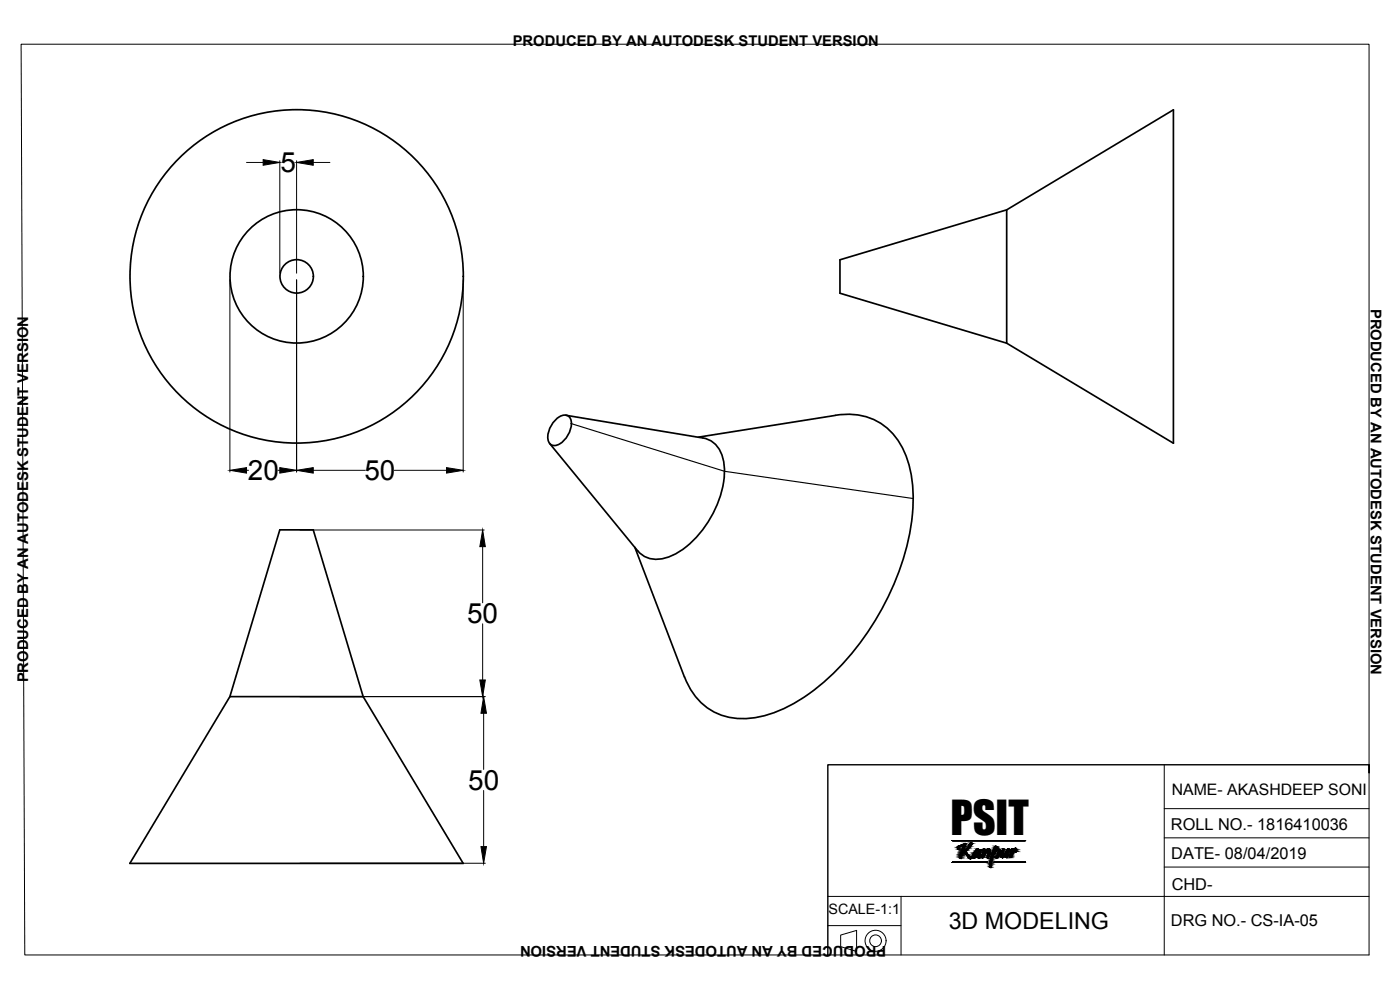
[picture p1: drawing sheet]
<svg xmlns="http://www.w3.org/2000/svg" width="420mm" height="297mm" viewBox="0 0 420 297" stroke-linecap="round" stroke-linejoin="round" font-family="sans-serif">
<defs><g id="words">
<text font-size="13.3" x="285.2" y="250.5">PSIT</text>
<g font-size="8.4">
<text x="84.1" y="51.7">5</text>
<text x="74.4" y="144.1">20</text>
<text x="109.4" y="144.1">50</text>
<text x="140.2" y="187">50</text>
<text x="140.5" y="237">50</text>
</g>
<text font-size="7" x="284.7" y="278.6">3D MODELING</text>
<g font-size="4.9">
<text x="351.4" y="248.9">ROLL NO.- 1816410036</text>
<text x="351.5" y="257.7">DATE- 08/04/2019</text>
<text x="351.6" y="267">CHD-</text>
<text x="351.4" y="277.8">DRG NO.- CS-IA-05</text>
</g>
<text font-size="4.7" x="351.6" y="238.6">NAME- AKASHDEEP SONI</text>
<g font-size="4.4">
<text x="153.9" y="13.7">PRODUCED BY AN AUTODESK STUDENT VERSION</text>
<text x="411.4" y="92.6" transform="rotate(90 411.4 92.6)">PRODUCED BY AN AUTODESK STUDENT VERSION</text>
<text x="8.4" y="204.7" transform="rotate(-90 8.4 204.7)">PRODUCED BY AN AUTODESK STUDENT VERSION</text>
<text x="266" y="283.7" transform="rotate(-180 266 283.7)">PRODUCED BY AN AUTODESK STUDENT VERSION</text>
</g>
<text font-size="4.3" x="248.7" y="274.2">SCALE-1:1</text>
</g></defs>
<!-- layer: MD_Visible -->
<g fill="none" stroke="#000" stroke-width=".51">
<path d="M302.1 63l50.1-30.1v100.1l-50.1-30M302.1 63v40M302.1 63l-50 14.9v10.1l50 15M166.7 126a3 3 0 0 1 4.2-.9 5.7 5.7 0 0 1-1.2 6.5l-.5 .6a3 3 0 0 1-4.2 .9 5.7 5.7 0 0 1 1.1-6.5zM169.8 124.6l41.1 6.8M210.9 131.4a7.8 7.8 0 0 1 6.3 7.2 28.9 28.9 0 0 1-7 21.2 20.7 20.7 0 0 1-11.9 7.9 7.3 7.3 0 0 1-6.9-2.4l-26.4-32.2M250.7 124.6l-41.1 6.6M250.7 124.6a18.4 18.4 0 0 1 21.6 13.3 47 47 0 0 1-.3 26.6 81.2 81.2 0 0 1-29.2 43.7 34.4 34.4 0 0 1-20.9 7.4 18 18 0 0 1-16.5-12.5M190.5 164.2l14.9 38.9M69 209l-30 50.1h100l-30-50.1M69 209h40M69 209l15-50h10l15 50"/>
<circle cx="89" cy="82.9" r="50"/>
<circle cx="89" cy="82.9" r="20"/>
<circle cx="89" cy="82.9" r="5"/>
</g>
<!-- layer: MD_Visible Narrow -->
<path d="M171.4 127.1l46.1 14.3 56.6 8.2" fill="none" stroke="#000" stroke-width=".34"/>
<!-- layer: 0 -->
<g fill="none" stroke="#000" stroke-width=".3">
<path d="M6.3 13.3h404.6v218.6v-2.4h-162.5v57h-241zM74 48.7h5M84 48.2v33.8M89 48.2v33.8M94 48.7h5M69 84v57.6M89 84v57.6M139 84v57.6M74 141.1h.6M83.4 141.1h.6M90 159h55.3M94 141.1h15.6"/>
<path d="M118.3 141.1h15.7M144.9 164v16.9M144.9 187.2v16.8M90 209h55.7M145.1 214v16.9M145.1 237.2v16.8M248.4 229.5h162.5v57h-162.5zM349.4 229.5v57M90 259h55.7M285.8 252.2h22zM285.8 258.7h10.5M290.8 253.5a.67 .67 0 0 1 1-.4l-1.3 1.6a.63 .63 0 0 0-.6 .5 .63 .63 0 0 0 .2 .6l.9 1.2 .8 .2a.72 .72 0 0 1-.7 .5 .72 .72 0 0 1-.7-.7l-.9-1.2a.38 .38 0 0 1-.4-.5 .38 .38 0 0 1 .6-.2l.7-.7a.67 .67 0 0 0 .4-.9z"/>
<path d="M291.5 257.2l.3-.2v.2M293.1 254.8a.36 .36 0 0 1 .5-.1 .36 .36 0 0 1 .2 .4l-.2-.1a3.1 3.1 0 0 0-1.3 2.2l1.1-1 .7-1.3a.69 .69 0 0 1 0 1.1l-.1 .6 .4-.2-.5 1.1a.69 .69 0 0 1-.2-1.1l.2-.6-1.1 1.4a.5 .5 0 0 1-.8 .2 .5 .5 0 0 1 0-.8zM295.2 254.7a.5 .5 0 0 1 .5 .3 .5 .5 0 0 1-.1 .6l-.3 .7 .7-1a.66 .66 0 0 1 .4-.5 .66 .66 0 0 1 .7 .1l-.2 1.6 .3-.4 .1 .1-.8 1.3-.3-.2 .4-1.2a.79 .79 0 0 0-.1-1.1l-1 1.5a.64 .64 0 0 1-.8 .8l.6-2.4-.5 .3zM297.2 258.7h.3M298.3 258.7h9.5M298.6 254l.8 .2a2.16 2.16 0 0 0-1.2 1.9l.5-.8a.71 .71 0 0 1 1-.6 .71 .71 0 0 1 .3 1.1l-.2 .7a.75 .75 0 0 1-.4 .8 .75 .75 0 0 1-.8-.1l-.1-.1a1.59 1.59 0 0 0 1-2.2l-.7 .7-.8 1.5-.6 3.3-.4-.3 .2-1.8 .8-2.8zM300.9 254.8l.2-.1a.51 .51 0 0 1 0 .9l-.3 1.5 1.7-2.4 .4 .1-.7 2 .3-.5v.3a.44 .44 0 0 1-.1 .5 .44 .44 0 0 1-.5 .1l.3-1.5-.8 1.2a.48 .48 0 0 1-.7 .4 .48 .48 0 0 1-.2-.7l.3-1.2-.2 .1zM303.6 254.7l.2-.1 .3 .2-.5 1.6 .6-1.2a.55 .55 0 0 1 .3-.6 .55 .55 0 0 1 .6 .1l-.1 .9-.3-.1v-.7l-1.3 2.5-.3-.2 .5-2-.4 .3zM349.4 251.4h61.5M349.4 242.6h61.5M248.4 269h162.5M248.4 277.7h22"/>
<path d="M270.4 269v17.5M349.4 260.2h61.5M252.3 280.6l4.8-1.4v6.3l-4.8-1.5z"/>
<circle cx="262.8" cy="282.3" r="3.2"/>
<circle cx="262.8" cy="282.3" r="1.76"/>
</g>
<g fill="#000" stroke="#000" stroke-width=".3">
<path d="M79 47.9l5 .8-5 .9zM89 48.7l5-.8v1.7zM69 141.1l5-.8v1.7zM84 140.3l5 .8-5 .9zM89 141.1l5-.8v1.7zM134 140.3l5 .8-5 .9zM144.9 159l.8 5h-1.7zM144 204h1.7l-.8 5zM145.1 209l.9 5h-1.7zM144.3 254h1.7l-.9 5zM289.1 255.7h.3zM289.3 255.2h.2z"/>
<path d="M290.9 253.4h.8zM292.1 257.5h.3zM292.1 257.5l.2 .1zM293.3 254.7h.2zM293.7 257.4l.2 .1zM293.7 257.4h.2zM294.2 256.4h.2zM294.8 257.4h.2zM294.9 255.1h.1zM295 255h.1zM295 254.9h.3zM295.2 254.7h.2z"/>
<path d="M296.3 257.4h.3zM296.3 257.4l.2 .1zM296.6 254.7h.2zM299 257.4h.2zM299.2 254.2h.2zM302 257.3l.2 .1zM302.5 254.7h.2zM303.2 255.4h.1zM303.3 257.3h.2zM304.8 255.6h.2z"/>
<path d="M287.4 254.4h.4zM287.4 254.4h.4zM287.4 254.4h.4zM287.4 254.4h.4z"/>
<path d="M287.4 254.4l.4 .1zM287.4 254.4l.4 .1z"/>
<path d="M287.5 254.5l.3 .1zM287.5 254.5l.3 .1zM287.5 254.6h.3zM287.5 254.6h.3z"/>
<path d="M287.5 254.6l.3 .2zM287.5 254.6l.3 .2z"/>
<path d="M287.6 254.8h.3zM287.6 254.8h.3z"/>
<path d="M287.6 254.8l.3 .1zM287.6 254.8l.3 .1z"/>
<path d="M287.6 254.9h.3zM287.6 254.9h.2z"/>
<path d="M287.4 254.3h.5zM287.4 254.3l.4 .1z"/>
<path d="M287.4 254.2h.6zM287.4 254.2l.5 .1zM287.4 254.3h.5zM287.4 254.3h.5z"/>
<path d="M287.4 254.1h.7zM287.4 254.1h.7z"/>
<path d="M287.4 254.1h.7zM287.4 254.1l.6 .1z"/>
<path d="M288.1 256.8h.5zM288.1 256.8h.5z"/>
<path d="M287.5 254h.8zM287.5 254l.6 .1z"/>
<path d="M288.3 257.6h.2zM288.3 257.6h.2z"/>
<path d="M287.5 254h.9zM287.5 254h.8z"/>
<path d="M287.6 253.9h.8zM287.5 254h.9z"/>
<path d="M288.3 257.6l.1 .1zM288.3 257.6h.2z"/>
<path d="M288.1 257.1l.4 .2zM288.1 257.1l.4 .2z"/>
<path d="M288.1 257.3h.4zM288 257.3h.5z"/>
<path d="M288 257.3l.5 .1zM288 257.3l.5 .1z"/>
<path d="M288.1 257.4h.4zM288.1 257.4h.4z"/>
<path d="M288.1 257.4l.4 .1zM288.1 257.4l.4 .1z"/>
<path d="M288.1 257.5h.4zM288.1 257.5h.4z"/>
<path d="M288.2 257.5l.3 .1zM288.2 257.5l.3 .1z"/>
<path d="M288.1 257l.4 .1zM288.1 257l.4 .1z"/>
<path d="M288.1 257.1h.4zM288.1 257.1h.4z"/>
<path d="M288.2 256.7l.4 .1zM288.2 256.7l.4 .1z"/>
<path d="M288.1 256.8l.4 .2 .1-.2zM288.1 256.8l.4 .2h-.4z"/>
<path d="M287.7 253.9h.9zM287.6 253.9h.8z"/>
<path d="M288.2 256.6h.4zM288.2 256.6h.4z"/>
<path d="M288.2 256.6h.4zM288.2 256.6l.4 .1z"/>
<path d="M288.3 256.4l.4 .1zM288.3 256.4l.4 .1z"/>
<path d="M288.3 256.5h.4zM288.3 256.5l.3 .1z"/>
<path d="M287.8 253.8h.9zM287.7 253.9h.9zM287.7 253.9h.9zM287.7 253.9h.9z"/>
<path d="M288.3 256.3h.4zM288.3 256.3l.4 .1z"/>
<path d="M287.8 253.8h.9zM287.8 253.8h.9z"/>
<path d="M288.4 256.1l.3 .1zM288.4 256.1l.3 .1z"/>
<path d="M288.4 256.2h.3zM288.4 256.2l.3 .1z"/>
<path d="M287.9 253.8h.9zM287.8 253.8h.9z"/>
<path d="M288.4 255.9l.4 .1zM288.4 255.9l.4 .1z"/>
<path d="M288.4 256h.4zM288.4 256l.3 .1z"/>
<path d="M288.4 255.8h.4zM288.4 255.8l.4 .1z"/>
<path d="M287.9 253.8h1zM287.9 253.8h.9z"/>
<path d="M288.5 255.7h.4zM288.5 255.7h.4z"/>
<path d="M288.5 255.7h.4zM288.5 255.7l.3 .1z"/>
<path d="M288.5 255.6h.4zM288.5 255.6l.4 .1z"/>
<path d="M288.6 255.4l.4 .1zM288.6 255.4l.4 .1z"/>
<path d="M288.6 255.5h.4zM288.6 255.5l.3 .1z"/>
<path d="M288.1 253.8h.9zM287.9 253.8h1z"/>
<path d="M288.7 255.3h.3zM288.7 255.3l.3 .1z"/>
<path d="M288.1 253.7h.9zM288.1 253.7l.9 .1z"/>
<path d="M288.7 255.1h.3zM288.7 255.1h.4z"/>
<path d="M288.7 255.1l.3 .1zM288.7 255.1l.3 .1z"/>
<path d="M288.7 255.2h.3zM288.7 255.2l.3 .1z"/>
<path d="M288.7 255.1h.4zM288.7 255.1h.4z"/>
<path d="M288.7 254.9h.4zM288.7 254.9l.4 .2z"/>
<path d="M289.1 255.7h.3zM289.1 255.7h.3z"/>
<path d="M288.8 254.8l.4 .1zM288.8 254.8l.4 .1z"/>
<path d="M288.8 254.9h.4zM288.8 254.9h.3z"/>
<path d="M288.2 253.7h1zM288.1 253.7h.9z"/>
<path d="M289.2 253.7h.5zM289.2 253.7h.5z"/>
<path d="M288.2 253.7h1zM288.2 253.7h1z"/>
<path d="M288.9 254.6h.3zM288.9 254.6h.3z"/>
<path d="M288.9 254.6h.3zM288.9 254.6l.3 .2z"/>
<path d="M289 254.5h.3zM289 254.5l.2 .1z"/>
<path d="M289.3 255.2h.7zM289.3 255.2h.7z"/>
<path d="M289 254.4h.3zM289 254.4l.3 .1z"/>
<path d="M289 254.3h.4zM289 254.3h.4z"/>
<path d="M289 254.3h.4zM289 254.3l.3 .1z"/>
<path d="M289.4 255.7h.6zM289.4 255.7h.6z"/>
<path d="M289.4 255.7h.6zM289.4 255.7h.6z"/>
<path d="M289.1 254.1h.4zM289.1 254.1h.4z"/>
<path d="M289.1 254.1h.4zM289.1 254.1l.3 .2z"/>
<path d="M289.2 253.9l.3 .1zM289.2 253.9l.3 .1z"/>
<path d="M289.1 254h.4zM289.1 254l.4 .1z"/>
<path d="M289.2 253.8h.4zM289.2 253.8l.3 .1z"/>
<path d="M289.2 253.7h.4zM289.2 253.7l.4 .1z"/>
<path d="M289.6 253l.2 .1zM289.6 253l.2 .1z"/>
<path d="M288.4 253.6h1.3zM288.4 253.6h1.3z"/>
<path d="M288.4 253.6l1.3 .1zM288.2 253.7h1.5z"/>
<path d="M289.2 253.7h.5zM289.2 253.7h.4z"/>
<path d="M288.7 253.5h1zM288.4 253.6h1.3z"/>
<path d="M288.8 253.5h1zM288.7 253.5h1z"/>
<path d="M289.1 255.4l.7 .1zM289.1 255.4l.7 .1z"/>
<path d="M289.6 253.1h.2zM289.5 253.1h.3z"/>
<path d="M289.5 253.1l.3 .1zM289.5 253.1l.3 .1z"/>
<path d="M289.1 253.3l.7 .1zM288.9 253.4h.9z"/>
<path d="M288.9 253.4h.9zM288.8 253.5h1z"/>
<path d="M289.1 255.3h.7zM289.1 255.3h.7z"/>
<path d="M289.1 255.3h.7zM289.1 255.3l.7 .1z"/>
<path d="M289.5 253.2h.4zM289.5 253.2h.4z"/>
<path d="M289.3 253.3h.5zM289.2 253.3h.6z"/>
<path d="M289.2 253.3h.6zM289.1 253.3h.7z"/>
<path d="M289.1 255.5h.8zM289.1 255.5h.8z"/>
<path d="M289.5 253.2h.4zM289.3 253.3h.5z"/>
<path d="M289.2 255.3h.7zM289.1 255.3h.8z"/>
<path d="M289.1 255.3h.8zM289.1 255.3h.7z"/>
<path d="M289.1 255.5l.8 .1zM289.1 255.5l.8 .1z"/>
<path d="M289.1 255.6l.9 .1zM289.1 255.6l.9 .1z"/>
<path d="M289.3 255.2h.7zM289.2 255.3h.7z"/>
<path d="M289.1 255.7h.9zM289.1 255.7h.9z"/>
<path d="M289.1 255.7h.9zM289.1 255.7h.9z"/>
<path d="M289.6 255.2h.4zM289.6 255.2h.4z"/>
<path d="M289.4 255.7l.7 .1zM289.4 255.7l.7 .1z"/>
<path d="M289.5 255.8h.6zM289.5 255.8h.6z"/>
<path d="M290.1 254.7h.4zM290.1 254.7h.4z"/>
<path d="M289.7 255.1h.4zM289.6 255.2h.4z"/>
<path d="M289.5 255.8l.6 .1zM289.5 255.8l.6 .1z"/>
<path d="M289.8 255h.3zM289.8 255l.3 .1z"/>
<path d="M289.5 255.9l.7 .1zM289.5 255.9l.7 .1z"/>
<path d="M289.8 255h.4zM289.8 255h.3z"/>
<path d="M289.6 256h.6zM289.6 256h.6z"/>
<path d="M289.7 256l.6 .1zM289.7 256l.6 .1z"/>
<path d="M289.9 254.9h.4zM289.9 254.9h.4z"/>
<path d="M289.9 254.9h.4zM289.8 255h.4z"/>
<path d="M289.8 256.1l.6 .1zM289.8 256.1l.6 .1z"/>
<path d="M289.8 256.2h.6zM289.8 256.2h.6z"/>
<path d="M289.8 256.2l.7 .2zM289.8 256.2l.7 .2z"/>
<path d="M290.1 254.7h.4zM289.9 254.9h.4z"/>
<path d="M290 256.4h.5zM290 256.4h.5z"/>
<path d="M290 256.4l.6 .2zM290 256.4l.6 .2z"/>
<path d="M290.2 254.6h.4zM290.2 254.6l.3 .1h-.4z"/>
<path d="M290.3 254.5h.3zM290.3 254.5l.3 .1z"/>
<path d="M290.1 256.6h.6zM290.1 256.6h.6z"/>
<path d="M290.1 256.6l.6 .1zM290.1 256.6l.6 .1z"/>
<path d="M290.4 254.4l.3 .1zM290.4 254.4l.3 .1z"/>
<path d="M290.4 254.5h.3zM290.3 254.5h.3z"/>
<path d="M290.2 256.7h.6zM290.2 256.7h.6z"/>
<path d="M290.2 256.7l.7 .2zM290.2 256.7l.7 .2zM290.3 256.9h.6zM290.3 256.9h.6z"/>
<path d="M290.4 254.4h.4zM290.4 254.4h.3z"/>
<path d="M290.5 254.3h.4zM290.5 254.3l.3 .1z"/>
<path d="M290.3 256.9l.7 .1zM290.3 256.9l.7 .1z"/>
<path d="M290.6 254.2h.4zM290.6 254.2l.3 .1h-.4z"/>
<path d="M290.6 254.1h.4zM290.6 254.1l.4 .1z"/>
<path d="M290.4 257h.7zM290.4 257h.7z"/>
<path d="M290.4 257l.8 .1zM290.4 257l.8 .1z"/>
<path d="M290.8 254h.4zM290.8 254l.2 .1h-.4z"/>
<path d="M290.5 257.1h.7zM290.5 257.1h.7z"/>
<path d="M290.5 257.1h.9zM290.5 257.1h.9z"/>
<path d="M290.9 253.8l.4 .1zM290.9 253.8l.4 .1z"/>
<path d="M290.9 253.9h.4zM290.9 253.9l.3 .1h-.4zM290.8 254h.4zM290.8 254h.4z"/>
<path d="M290.9 253.8h.5zM290.9 253.8h.4z"/>
<path d="M290.6 257.1l.9 .1zM290.6 257.1l.9 .1zM290.6 257.2h.9zM290.6 257.2h.9z"/>
<path d="M291 253.7h.4zM291 253.7l.4 .1z"/>
<path d="M291.1 257.6l.3 .1zM291.1 257.6l.3 .1z"/>
<path d="M291.1 257.7h.3zM291.1 257.7h.3zM291.1 257.7h.3z"/>
<path d="M291 253.7h.5zM291 253.7h.4z"/>
<path d="M291 257.6h.5zM291 257.6h.4z"/>
<path d="M290.9 257.5h.6zM290.9 257.5l.6 .1z"/>
<path d="M291.5 252.9h.2zM291.5 252.9h.2z"/>
<path d="M290.9 253.6h.6zM290.9 253.6l.6 .1z"/>
<path d="M290.8 253.5h.8zM290.8 253.5l.7 .1z"/>
<path d="M290.8 253.5h.8zM290.8 253.5h.8z"/>
<path d="M290.8 257.4h.8zM290.8 257.4h.8z"/>
<path d="M290.8 257.4h.8zM290.8 257.4l.7 .1z"/>
<path d="M291.4 252.9l.3 .1zM291.3 253h.4z"/>
<path d="M290.9 253.4h.8zM290.8 253.5h.8zM290.8 253.5h.8zM290.8 253.5h.8z"/>
<path d="M290.7 257.3h1zM290.7 257.3l.9 .1z"/>
<path d="M291.3 253h.5zM291.3 253h.5z"/>
<path d="M290.7 257.3h1zM290.7 257.3h1z"/>
<path d="M291.3 253l.5 .1zM291.2 253.1h.6zM291.2 253.1h.6zM291.2 253.1h.6z"/>
<path d="M291 253.3h.8zM291 253.3h.8z"/>
<path d="M291 253.3h.8zM291 253.3l.7 .1zM290.9 253.4h.8z"/>
<path d="M291.2 253.1h.6zM291.2 253.1l.6 .2h-.8z"/>
<path d="M290.6 257.2h1.2zM290.6 257.2h1.2z"/>
<path d="M290.6 257.2h1.2zM290.6 257.2l1.1 .1z"/>
<path d="M291.9 257.1h.4zM291.9 257.1h.4z"/>
<path d="M291.9 256.9l.4 .1zM291.9 256.9l.4 .1z"/>
<path d="M291.9 257l.4 .1zM291.9 257l.4 .1z"/>
<path d="M291.9 257.1h.4zM291.9 257.1h.4z"/>
<path d="M291.9 257.1l.4 .1zM291.9 257.1l.4 .1z"/>
<path d="M291.9 257.2h.4zM291.9 257.2h.4z"/>
<path d="M292 256.8h.3zM292 256.8l.3 .1z"/>
<path d="M292 256.8h.3zM292 256.8h.3z"/>
<path d="M292 256.6h.4zM292 256.6h.4z"/>
<path d="M292 256.6h.4zM292 256.6l.3 .2z"/>
<path d="M292.1 256.5h.3zM292.1 256.5l.3 .1h-.4z"/>
<path d="M292.1 256.4h.4zM292.1 256.4l.3 .1z"/>
<path d="M292.5 257.2h.3zM292.5 257.2h.3z"/>
<path d="M292.1 257.4l.4 .1zM292.1 257.4l.4 .1z"/>
<path d="M292.1 257.5h.4zM292.1 257.5h.3z"/>
<path d="M292.1 256.3h.4zM292.1 256.3l.4 .1z"/>
<path d="M292.2 256.3h.4zM292.2 256.3h.3z"/>
<path d="M292 257.4h.6zM292 257.4h.5z"/>
<path d="M292 257.4h.6zM292 257.4h.6z"/>
<path d="M292.6 255.5h.5zM292.6 255.5h.5z"/>
<path d="M292.2 256.1h.4zM292.2 256.1l.4 .2z"/>
<path d="M292 257.3h.6zM292 257.3l.6 .1z"/>
<path d="M292.3 256h.4zM292.3 256l.3 .1z"/>
<path d="M292.3 256h.4zM292.3 256h.4z"/>
<path d="M291.9 257.2h.8zM291.9 257.2l.7 .1z"/>
<path d="M292.3 255.9h.5zM292.3 255.9l.4 .1z"/>
<path d="M292.5 257.2h.3zM292.3 257.2h.4z"/>
<path d="M292.4 255.8h.4zM292.4 255.8l.4 .1z"/>
<path d="M292.4 255.8h.4zM292.4 255.8h.4z"/>
<path d="M292.6 257.1h.2zM292.6 257.1l.2 .1z"/>
<path d="M292.9 255h.7zM292.9 255h.7z"/>
<path d="M292.5 255.6h.4zM292.5 255.6h.5z"/>
<path d="M292.5 255.6l.3 .2 .1-.2zM292.5 255.6l.3 .2h-.4z"/>
<path d="M292.6 257h.3zM292.6 257l.2 .1z"/>
<path d="M292.7 257h.3zM292.7 257h.2z"/>
<path d="M292.6 255.5l.4 .1 .1-.1zM292.6 255.5l.4 .1h-.5z"/>
<path d="M292.8 256.9h.3zM292.8 256.9l.2 .1h-.3z"/>
<path d="M292.8 256.8h.3zM292.8 256.8l.3 .1z"/>
<path d="M293.1 254.8h.6zM293.1 254.8h.6z"/>
<path d="M292.7 255.3h.5zM292.7 255.3l.4 .2h-.5z"/>
<path d="M292.9 256.7h.3zM292.8 256.8h.3z"/>
<path d="M292.7 255.3h.5zM292.7 255.3h.5z"/>
<path d="M292.9 256.7h.3zM292.9 256.7h.3z"/>
<path d="M292.8 255.2h.5zM292.8 255.2l.4 .1z"/>
<path d="M293.1 256.6h.2zM293.1 256.6l.1 .1h-.3z"/>
<path d="M292.8 255.2h.6zM292.8 255.2h.5z"/>
<path d="M293.1 256.5h.3zM293.1 256.5l.2 .1z"/>
<path d="M292.9 255.1h.5zM292.9 255.1l.5 .1z"/>
<path d="M293.2 256.3l.2 .1zM293.2 256.3l.2 .1z"/>
<path d="M293.2 256.4h.2zM293.2 256.4l.2 .1h-.3z"/>
<path d="M293.3 254.7h.2zM293.3 254.7h.2z"/>
<path d="M293.3 254.7l.4 .1zM293.1 254.8h.6z"/>
<path d="M293.3 256.2h.2zM293.3 256.2h.3z"/>
<path d="M293.3 256.2h.2zM293.3 256.2l.1 .1h-.2z"/>
<path d="M293.5 257.3h.4zM293.5 257.3h.4z"/>
<path d="M293.6 255h.3zM293.6 255h.3z"/>
<path d="M292.9 255h.7zM292.9 255l.5 .1z"/>
<path d="M293.6 255.8h.3zM293.6 255.8h.3z"/>
<path d="M293.6 255.8h.3zM293.6 255.8h.3z"/>
<path d="M293.4 256.2h.2zM293.4 256.2h.2z"/>
<path d="M293.4 256h.3zM293.4 256l.2 .2h-.2z"/>
<path d="M293.1 254.8l.6 .1zM293.1 254.8l.6 .1z"/>
<path d="M293.7 256.4h.3zM293.7 256.4h.3z"/>
<path d="M293.1 254.9l.8 .1zM293 255h.9z"/>
<path d="M293.5 256h.2zM293.5 256h.2z"/>
<path d="M293.5 255.9h.3zM293.5 255.9l.2 .1z"/>
<path d="M293.8 256h.3zM293.8 256h.3z"/>
<path d="M293 255h.9zM293 255h.9z"/>
<path d="M293.9 255.8h.3zM293.9 255.8h.3z"/>
<path d="M293.6 255.8h.3zM293.6 255.8l.2 .1h-.3z"/>
<path d="M293 255h.9zM292.9 255h1z"/>
<path d="M293.6 255h.3zM293.6 255l.3 .1z"/>
<path d="M293.7 257.4h.2zM293.7 257.4h.2z"/>
<path d="M293.5 257.3l.4 .1zM293.5 257.3l.4 .1z"/>
<path d="M293.6 257.4h.3zM293.6 257.4h.3z"/>
<path d="M294 255h.3zM294 255h.3z"/>
<path d="M293.7 256.5l.3 .1zM293.7 256.5l.3 .1z"/>
<path d="M293.7 256.6h.3zM293.7 256.6h.3z"/>
<path d="M293.5 257.1l.5 .1zM293.5 257.1l.5 .1z"/>
<path d="M293.5 257.2h.5zM293.5 257.2l.4 .1z"/>
<path d="M293.7 256.4h.3zM293.7 256.4l.3 .1z"/>
<path d="M293.7 256.2h.4zM293.7 256.2h.4z"/>
<path d="M293.7 256.2l.3 .2 .1-.2zM293.7 256.2l.3 .2h-.3z"/>
<path d="M293.6 257l.4 .1 .1-.1zM293.6 257l.4 .1h-.5z"/>
<path d="M293.8 256l.3 .2v-.2zM293.8 256l.3 .2h-.4z"/>
<path d="M293.6 256.8l.5 .2v-.2zM293.6 256.8l.5 .2h-.5zM293.6 257h.5zM293.6 257h.5z"/>
<path d="M293.8 255.8l.4 .1zM293.8 255.8l.4 .1z"/>
<path d="M293.8 255.9h.4zM293.8 255.9l.3 .1z"/>
<path d="M293.6 256.8h.6zM293.6 256.8h.5z"/>
<path d="M294 254.9l.3 .1zM294 254.9l.3 .1z"/>
<path d="M293.9 255.8h.3zM293.9 255.8h.3z"/>
<path d="M294 256.6h.2zM294 256.6h.2z"/>
<path d="M293.6 256.6h.6zM293.6 256.6l.6 .2z"/>
<path d="M293.7 255.6h.5zM293.7 255.6h.5z"/>
<path d="M293.7 255.6l.5 .2v-.2zM293.7 255.6l.5 .2h-.6z"/>
<path d="M293.8 255.5h.5zM293.8 255.5h.5z"/>
<path d="M293.8 255.5h.5zM293.8 255.5l.4 .1h-.5z"/>
<path d="M294.1 256.5l.1 .1zM294.1 256.5l.1 .1h-.2z"/>
<path d="M294 255l.4 .1zM294 255l.4 .1z"/>
<path d="M293.9 255.3l.4 .1zM293.9 255.3l.4 .1z"/>
<path d="M293.9 255.4h.4zM293.9 255.4l.4 .1z"/>
<path d="M294.2 256.4h.1zM294.2 256.4l.1 .1zM294.1 256.5h.2zM294.1 256.5h.2z"/>
<path d="M293.9 255.2h.5zM293.9 255.2l.4 .1z"/>
<path d="M293.9 255.1h.5zM293.9 255.1h.5z"/>
<path d="M293.9 255.1h.5zM293.9 255.1l.5 .1z"/>
<path d="M294.8 256.9h.5zM294.8 256.9h.5z"/>
<path d="M294.9 256.7h.5zM294.9 256.7h.5z"/>
<path d="M294.9 256.5h.6zM294.9 256.5h.6z"/>
<path d="M295 256.3h.3zM295 256.3h.3z"/>
<path d="M295 256.3h.6zM295 256.3h.6z"/>
<path d="M294.7 257.3l.3 .1zM294.7 257.3l.3 .1z"/>
<path d="M294.9 255h.2zM294.9 255l.1 .1z"/>
<path d="M294.7 257.3h.4zM294.7 257.3h.3z"/>
<path d="M294.7 257.2h.4zM294.7 257.2l.4 .1z"/>
<path d="M294.7 257.2h.5zM294.7 257.2h.4z"/>
<path d="M294.8 257l.4 .2v-.2zM294.8 257l.4 .2h-.5z"/>
<path d="M294.8 256.9l.4 .1 .1-.1zM294.8 256.9l.4 .1h-.4zM294.8 257h.4zM294.8 257h.4z"/>
<path d="M295 256.3h.3zM295 256.3h.3z"/>
<path d="M295.3 256.3h.3zM295.3 256.3h.3z"/>
<path d="M295.2 254.7h.2zM295.2 254.7h.2z"/>
<path d="M294.9 256.7l.4 .2 .1-.2zM294.9 256.7l.4 .2h-.5z"/>
<path d="M295.2 254.7h.2zM295.2 254.7h.2z"/>
<path d="M295.2 254.7h.2zM295.1 254.7h.3z"/>
<path d="M295.1 254.7l.5 .1zM295.1 254.7l.5 .1z"/>
<path d="M295.1 256l.3 .1zM295.1 256l.3 .1z"/>
<path d="M295.4 256.2h.3zM295.4 256.2h.3z"/>
<path d="M295 256.1l.3 .2 .1-.2zM295 256.1l.3 .2h-.3z"/>
<path d="M295.1 255.9h.4zM295.1 255.9l.3 .1z"/>
<path d="M294.9 256.5l.5 .2 .1-.2zM294.9 256.5l.5 .2h-.5z"/>
<path d="M295.1 255.8h.4zM295.1 255.8l.4 .1z"/>
<path d="M295.5 256h.3zM295.5 256h.3z"/>
<path d="M295.2 255.6l.4 .1zM295.2 255.6l.4 .1z"/>
<path d="M295.1 255.7h.5zM295.1 255.7l.4 .1z"/>
<path d="M295.2 255.4l.4 .1zM295.2 255.4l.4 .1z"/>
<path d="M295.2 255.5h.4zM295.2 255.5l.4 .1z"/>
<path d="M295 256.3h.6zM295 256.3h.6z"/>
<path d="M295 256.3l.5 .2 .1-.2zM295 256.3l.5 .2h-.6z"/>
<path d="M295.1 254.8l.5 .1zM295.1 254.8l.5 .1z"/>
<path d="M295 254.9h.6zM295 254.9h.6z"/>
<path d="M295.3 254.9h.4zM295.3 254.9h.4z"/>
<path d="M295.2 255.2l.4 .1zM295.2 255.2l.4 .1z"/>
<path d="M295.2 255.3h.4zM295.2 255.3l.4 .1z"/>
<path d="M295.3 254.9l.4 .1zM295.3 254.9l.4 .1z"/>
<path d="M295.3 255h.4zM295.3 255h.4z"/>
<path d="M295.3 255l.4 .1zM295.3 255l.4 .1z"/>
<path d="M295.3 255.1l.4 .1zM295.3 255.1l.4 .1z"/>
<path d="M295.3 255.2h.4zM295.3 255.2h.3z"/>
<path d="M295.4 256.2h.3zM295.4 256.2l.2 .1h-.3z"/>
<path d="M295.7 255.7h.3zM295.7 255.7h.3z"/>
<path d="M295.5 256l.2 .2 .1-.2zM295.5 256l.2 .2h-.3z"/>
<path d="M295.8 255.5h.3zM295.8 255.5h.3z"/>
<path d="M295.6 255.9h.3zM295.6 255.9l.2 .1h-.3z"/>
<path d="M295.6 255.8h.3zM295.6 255.8l.3 .1z"/>
<path d="M295.7 255.7h.3zM295.7 255.7l.2 .1h-.3z"/>
<path d="M295.8 255.5l.2 .2 .1-.2zM295.8 255.5l.2 .2h-.3z"/>
<path d="M295.9 255.4h.3zM295.9 255.4l.2 .1h-.3z"/>
<path d="M295.9 255.4h.3zM295.9 255.4h.3z"/>
<path d="M296 255.3h.3zM296 255.3l.2 .1z"/>
<path d="M296.1 255.2h.3zM296.1 255.2l.2 .1h-.3z"/>
<path d="M296.1 255.2h.3zM296.1 255.2h.3z"/>
<path d="M296.2 255h.3zM296.2 255l.2 .2h-.3z"/>
<path d="M296.5 256.4h.4zM296.5 256.4h.4z"/>
<path d="M296.5 256.5h.6zM296.5 256.5h.6z"/>
<path d="M296.3 255h.3zM296.3 255h.2z"/>
<path d="M296.2 257.4h.4zM296.2 257.4h.4z"/>
<path d="M296.7 254.9h.4zM296.7 254.9h.4z"/>
<path d="M296.3 254.9h.4zM296.3 254.9h.4z"/>
<path d="M296.3 254.9h.4zM296.3 254.9l.3 .1z"/>
<path d="M296.2 257.2l.5 .1zM296.2 257.2l.5 .1z"/>
<path d="M296.2 257.3h.5zM296.2 257.3h.5z"/>
<path d="M296.2 257.3h.5zM296.2 257.3l.4 .1z"/>
<path d="M296.7 255.3h.4zM296.7 255.3h.4z"/>
<path d="M296.3 257.1l.4 .1v-.1zM296.3 257.1l.4 .1h-.5z"/>
<path d="M296.3 257h.5zM296.3 257l.4 .1zM296.3 257.1h.4zM296.3 257.1h.4z"/>
<path d="M296.6 254.7h.3zM296.6 254.7h.3z"/>
<path d="M296.4 256.9h.4zM296.4 256.9l.4 .1z"/>
<path d="M296.6 254.7h.3zM296.5 254.7h.4z"/>
<path d="M296.4 256.8h.5zM296.4 256.8l.4 .1z"/>
<path d="M296.5 254.7l.5 .1zM296.5 254.7l.5 .1z"/>
<path d="M296.5 256.4h.4zM296.5 256.4h.4z"/>
<path d="M296.5 256.4l.4 .1zM296.5 256.4l.4 .1z"/>
<path d="M296.4 256.8h.5zM296.4 256.8h.5z"/>
<path d="M296.6 256.2h.4zM296.6 256.2h.4z"/>
<path d="M296.6 256.2l.3 .2 .1-.2zM296.6 256.2l.3 .2h-.4z"/>
<path d="M296.6 256l.4 .1zM296.6 256l.4 .1z"/>
<path d="M296.6 256.1h.4zM296.6 256.1l.4 .1z"/>
<path d="M296.5 256.6h.5zM296.5 256.6h.5z"/>
<path d="M296.4 256.6h.6zM296.4 256.6l.5 .2z"/>
<path d="M296.4 254.8l.6 .1zM296.4 254.8l.6 .1z"/>
<path d="M296.4 254.9h.7zM296.4 254.9h.7z"/>
<path d="M296.7 255.8l.3 .1zM296.7 255.8l.3 .1z"/>
<path d="M296.7 255.9h.3zM296.7 255.9l.3 .1z"/>
<path d="M296.7 255.5h.4zM296.7 255.5h.4z"/>
<path d="M296.7 255.5l.4 .2v-.2zM296.7 255.5l.4 .2h-.4z"/>
<path d="M296.7 255.7h.4zM296.7 255.7l.3 .1z"/>
<path d="M296.9 256.4l.2 .1zM296.9 256.4l.2 .1z"/>
<path d="M296.5 256.5h.6zM296.5 256.5l.5 .1z"/>
<path d="M296.7 254.9l.5 .1zM296.7 254.9l.5 .1z"/>
<path d="M296.7 255.2l.4 .1v-.1zM296.7 255.2l.4 .1h-.4z"/>
<path d="M296.7 255.3l.4 .2v-.2zM296.7 255.3l.4 .2h-.4z"/>
<path d="M296.7 255l.5 .1zM296.7 255l.5 .1z"/>
<path d="M296.7 255.1h.5zM296.7 255.1l.4 .1zM296.7 255.2h.4zM296.7 255.2h.4z"/>
<path d="M297 256.3h.2zM297 256.3l-.1 .1z"/>
<path d="M297.1 256.2h.2zM297 256.3h.2zM297 256.3h.2z"/>
<path d="M297.5 257.2h.4zM297.5 257.2h.4z"/>
<path d="M297 259.7l.5 .1zM297 259.7l.5 .1z"/>
<path d="M297 259.8l.5 .1zM297 259.8l.5 .1z"/>
<path d="M297 259.9l.5 .2v-.2zM297 259.9l.5 .2h-.5z"/>
<path d="M297.1 259.1h.4zM297.1 259.1h.4z"/>
<path d="M297.1 259.1l.4 .1zM297.1 259.1l.4 .1z"/>
<path d="M297.1 259.2h.4zM297.1 259.2h.4z"/>
<path d="M297.1 259.2l.4 .1zM297.1 259.2l.4 .1z"/>
<path d="M297.1 259.3l.4 .1zM297.1 259.3l.4 .1z"/>
<path d="M297.1 259.4l.4 .2v-.2zM297.1 259.4l.4 .2h-.5zM297 259.6h.5zM297 259.6h.5z"/>
<path d="M297 259.6l.5 .1v-.1zM297 259.6l.5 .1h-.5z"/>
<path d="M297.2 258.7l.3 .1zM297.2 258.7l.3 .1z"/>
<path d="M297.1 258.8l.4 .1zM297.1 258.8l.4 .1z"/>
<path d="M297.1 258.9l.4 .1zM297.1 258.9l.4 .1z"/>
<path d="M297.1 259h.4zM297.1 259l.4 .1zM297.1 259.1h.4zM297.1 259.1h.4z"/>
<path d="M297.2 258.5h.4zM297.2 258.5h.4z"/>
<path d="M297.2 258.5l.4 .2zM297.2 258.5l.4 .2z"/>
<path d="M297.2 258.7h.4zM297.2 258.7h.3z"/>
<path d="M297.3 258.3h.3zM297.3 258.3h.3z"/>
<path d="M297.2 258.3l.4 .2v-.2zM297.2 258.3l.4 .2h-.4z"/>
<path d="M297.3 258.1l.4 .1zM297.3 258.2h.4z"/>
<path d="M297.3 258.2h.4zM297.3 258.2l.3 .1z"/>
<path d="M297.3 257.9l.4 .1zM297.3 257.9l.4 .1z"/>
<path d="M297.3 258h.4zM297.3 258l.4 .1z"/>
<path d="M297.3 257.7l.5 .1zM297.3 257.7l.5 .1z"/>
<path d="M297.3 257.8h.5zM297.3 257.8l.4 .1z"/>
<path d="M297.8 256.1h.7zM297.8 256.1h.7z"/>
<path d="M297.4 257.6h.4zM297.4 257.6l.4 .1z"/>
<path d="M297.4 257.4h.4zM297.4 257.4h.4z"/>
<path d="M297.4 257.4l.4 .1zM297.4 257.4l.4 .1z"/>
<path d="M297.4 257.5h.4zM297.4 257.5l.4 .1z"/>
<path d="M297.5 257.2l.3 .2 .1-.2zM297.5 257.2l.3 .2h-.4z"/>
<path d="M297.5 257.1l.4 .1 .1-.1zM297.5 257.1l.4 .1h-.4z"/>
<path d="M297.5 257h.5zM297.5 257l.5 .1z"/>
<path d="M298.1 255.3h.4zM298.1 255.3h.4z"/>
<path d="M297.5 256.9h.6zM297.5 256.9l.5 .1z"/>
<path d="M297.6 256.8h.5zM297.6 256.8l.5 .1z"/>
<path d="M298.1 255.1h.5zM298.1 255.1h.5z"/>
<path d="M297.6 256.7h.5zM297.6 256.7l.5 .1z"/>
<path d="M297.7 256.6h.5zM297.7 256.6h.5z"/>
<path d="M297.6 256.6h.6zM297.6 256.6l.5 .1z"/>
<path d="M297.8 256h.4zM297.8 256h.4z"/>
<path d="M297.8 256h.4zM297.8 256l.4 .1z"/>
<path d="M297.9 255.8h.4zM297.9 255.8l.3 .2z"/>
<path d="M297.7 256.4h.6zM297.7 256.4h.6z"/>
<path d="M297.7 256.4h.6zM297.7 256.4l.5 .2z"/>
<path d="M297.9 255.7h.4zM297.9 255.7h.4z"/>
<path d="M297.9 255.7h.4zM297.9 255.7l.4 .1z"/>
<path d="M298 255.5l.3 .2 .1-.2zM298 255.5l.3 .2h-.4z"/>
<path d="M298.4 255.7h.3zM298.4 255.7h.3z"/>
<path d="M297.8 256.2l.5 .2 .1-.2zM297.8 256.2l.5 .2h-.6z"/>
<path d="M298.5 254.2h.7zM298.5 254.2h.7z"/>
<path d="M298.1 255.3l.3 .2 .1-.2zM298.1 255.3l.3 .2h-.4zM298 255.5h.4zM298 255.5h.4z"/>
<path d="M297.8 256.1h.7zM297.8 256.1l.6 .1zM297.8 256.2h.6zM297.8 256.2h.6z"/>
<path d="M298.5 254.2h.9zM298.5 254.2h.9z"/>
<path d="M298.1 255.1l.4 .2 .1-.2zM298.1 255.1l.4 .2h-.4zM298.1 255.3h.4zM298.1 255.3h.4z"/>
<path d="M298.3 255.9l.2 .2 .1-.2zM298.3 255.9l.2 .2h-.3z"/>
<path d="M298.3 255.9h.3zM298.3 255.9h.3z"/>
<path d="M298.2 254.9h.4zM298.2 254.9h.4z"/>
<path d="M298.2 254.9l.4 .2v-.2zM298.2 254.9l.4 .2h-.5z"/>
<path d="M298.3 254.7h.4zM298.3 254.7l.3 .2z"/>
<path d="M298.4 255.7l.2 .2 .1-.2zM298.4 255.7l.2 .2h-.3z"/>
<path d="M298.6 257.1h.2zM298.6 257.1h.2z"/>
<path d="M298.3 254.7h.4zM298.3 254.7h.4z"/>
<path d="M298.3 254.6h.5zM298.3 254.6h.5z"/>
<path d="M298.3 254.6h.5zM298.3 254.6l.4 .1z"/>
<path d="M298.5 255.6h.3zM298.5 255.6l.2 .1h-.3z"/>
<path d="M298.4 254.6h.4zM298.3 254.6h.5z"/>
<path d="M298.5 255.6h.3zM298.5 255.6h.3z"/>
<path d="M298.8 253.9h.1zM298.8 253.9h.1z"/>
<path d="M298.4 254.4h.5zM298.4 254.4l.4 .2z"/>
<path d="M298.6 255.5h.3zM298.6 255.5l.2 .1z"/>
<path d="M298.8 253.9l.3 .1zM298.6 254h.5zM298.6 254h.5zM298.6 254h.5z"/>
<path d="M298.4 254.4h.5zM298.4 254.4h.5z"/>
<path d="M298.6 255.4h.3zM298.6 255.4l.3 .1z"/>
<path d="M298.4 254.3h.6zM298.4 254.3l.5 .1z"/>
<path d="M298.7 255.3h.3zM298.7 255.3l.2 .1z"/>
<path d="M298.5 254.3h.6zM298.5 254.3h.5z"/>
<path d="M299.1 254.9h.4zM299.1 254.9h.4z"/>
<path d="M298.7 255.3h.4zM298.7 255.3h.3z"/>
<path d="M298.6 254l.7 .1zM298.6 254l.7 .1h-.7z"/>
<path d="M298.8 255.2h.4zM298.8 255.2l.3 .1z"/>
<path d="M298.5 254.2h.7zM298.5 254.2l.6 .1z"/>
<path d="M298.9 255.2h.3zM298.8 255.2h.4z"/>
<path d="M299.3 254.7h.4zM299.3 254.7h.4z"/>
<path d="M298.9 255.1h.4zM298.9 255.1l.3 .1z"/>
<path d="M298.6 254.1h.8zM298.6 254.1h.8z"/>
<path d="M298.8 257.4h.5zM298.8 257.4h.4zM299 257.4h.2zM299 257.4h.2z"/>
<path d="M298.6 254.1l.8 .1zM298.6 254.1l.8 .1z"/>
<path d="M299 255h.4zM299 255l.3 .1z"/>
<path d="M298.7 257.3h.7zM298.7 257.3h.7z"/>
<path d="M298.8 257.3h.6zM298.8 257.3l.5 .1z"/>
<path d="M298.5 254.2h.9zM298.5 254.2h.9zM298.5 254.2h.9zM298.5 254.2h.9z"/>
<path d="M299 254.9h.4zM299 254.9l.4 .1z"/>
<path d="M298.6 257.2h.9zM298.6 257.2h.9z"/>
<path d="M298.6 257.2h.9zM298.6 257.2l.8 .1z"/>
<path d="M298.5 257.1h1zM298.5 257.1l1 .1zM298.6 257.2h.9zM298.6 257.2h.9z"/>
<path d="M299.1 254.9h.4zM299.1 254.9h.3z"/>
<path d="M299 257.1h.5zM298.9 257.1h.6z"/>
<path d="M298.9 257.1h.6zM298.8 257.1h.7z"/>
<path d="M298.6 257.1h.9zM298.5 257.1h1z"/>
<path d="M299.5 254.6l.1 .1zM299.3 254.7h.3z"/>
<path d="M299.3 254.7h.4zM299.3 254.7h.4z"/>
<path d="M299.2 256.9h.4zM299.2 256.9h.4z"/>
<path d="M299.1 256.9h.5zM299.1 256.9l.4 .2h-.5z"/>
<path d="M299.3 254.7h.4zM299.3 254.7h.4z"/>
<path d="M299.7 255.3h.4zM299.7 255.3h.4z"/>
<path d="M299.7 255.5h.4zM299.7 255.5h.4z"/>
<path d="M299.3 256.7l.4 .1zM299.3 256.7l.4 .1z"/>
<path d="M299.2 256.8h.5zM299.2 256.8l.4 .1h-.4z"/>
<path d="M299.2 254.7l.6 .1zM299.2 254.7l.6 .1z"/>
<path d="M299.3 256.6h.4zM299.3 256.6l.4 .1z"/>
<path d="M299.4 256.5l.3 .1 .1-.1zM299.4 256.5l.3 .1h-.4z"/>
<path d="M299.2 254.8l.8 .1zM299.2 254.8l.8 .1z"/>
<path d="M299.4 256.4l.4 .1zM299.4 256.4l.4 .1z"/>
<path d="M299.4 256.5h.4zM299.4 256.5h.4z"/>
<path d="M299.5 256.3h.4zM299.5 256.3l.3 .1z"/>
<path d="M299.5 256.2h.4zM299.5 256.2l.4 .1z"/>
<path d="M299.1 254.9h.9zM299.1 254.9h.9z"/>
<path d="M299.1 254.9h.9zM299.1 254.9h.9z"/>
<path d="M299.5 254.9h.5zM299.5 254.9h.5z"/>
<path d="M299.6 254.9h.4zM299.6 254.9h.4z"/>
<path d="M299.5 256h.5zM299.5 256h.5z"/>
<path d="M299.5 256h.5zM299.5 256l.4 .2z"/>
<path d="M299.6 254.9l.4 .1zM299.6 254.9l.4 .1z"/>
<path d="M299.6 255.8h.4zM299.6 255.8h.4z"/>
<path d="M299.6 255.8l.4 .2v-.2zM299.6 255.8l.4 .2h-.5z"/>
<path d="M299.7 255l.3 .1zM299.7 255l.3 .1z"/>
<path d="M299.6 255.6l.4 .1zM299.6 255.6l.4 .1z"/>
<path d="M299.6 255.7h.4zM299.6 255.7l.4 .1z"/>
<path d="M299.7 255.1h.4zM299.7 255.1h.4z"/>
<path d="M299.7 255.1l.4 .1zM299.7 255.1l.4 .1z"/>
<path d="M299.7 255.2l.4 .1zM299.7 255.2l.4 .1z"/>
<path d="M299.7 255.3l.4 .2v-.2zM299.7 255.3l.4 .2h-.4z"/>
<path d="M299.7 255.5l.3 .1 .1-.1zM299.7 255.5l.3 .1h-.4z"/>
<path d="M300.5 257h.3zM300.5 257h.3z"/>
<path d="M300.5 257h.3zM300.5 257h.3z"/>
<path d="M300.5 257.1h.3zM300.5 257.1h.3z"/>
<path d="M300.6 255.4h.2zM300.6 255.4h.2z"/>
<path d="M300.6 255.8h.4zM300.6 255.8h.4z"/>
<path d="M300.8 255.4h.3zM300.8 255.4h.3z"/>
<path d="M300.6 255.4h.2zM300.6 255.4l.1 .1z"/>
<path d="M300.5 256.6l.3 .2zM300.5 256.6l.3 .2z"/>
<path d="M300.5 256.8h.3zM300.5 256.8h.3z"/>
<path d="M300.5 256.8l.3 .2v-.2zM300.5 256.8l.3 .2h-.3z"/>
<path d="M300.5 257l.3 .1zM300.5 257l.3 .1z"/>
<path d="M300.5 256.4l.3 .1zM300.5 256.4l.3 .1z"/>
<path d="M300.5 256.5l.3 .1zM300.5 256.5l.3 .1z"/>
<path d="M300.5 256.6h.3zM300.5 256.6h.3z"/>
<path d="M300.5 257.1h.3zM300.5 257.1h.3z"/>
<path d="M300.6 256.2l.3 .1zM300.6 256.2l.3 .1z"/>
<path d="M300.6 256.3h.3zM300.6 256.3l.2 .1z"/>
<path d="M300.6 256l.3 .1zM300.6 256l.3 .1z"/>
<path d="M300.6 256.1h.3zM300.6 256.1l.3 .1z"/>
<path d="M300.6 255.8h.4zM300.6 255.8h.4z"/>
<path d="M300.6 255.8l.3 .2 .1-.2zM300.6 255.8l.3 .2h-.3z"/>
<path d="M300.7 257.3h.3zM300.7 257.3l.3 .1z"/>
<path d="M300.7 255.6l.4 .1zM300.7 255.6l.4 .1z"/>
<path d="M300.7 255.7l.3 .1 .1-.1zM300.7 255.7l.3 .1h-.4z"/>
<path d="M300.7 257.3h.4zM300.7 257.3h.3z"/>
<path d="M301.1 254.7h.1zM301.1 254.7h.1z"/>
<path d="M300.8 255.4l.3 .1zM300.8 255.4l.3 .1z"/>
<path d="M300.7 255.5h.4zM300.7 255.5l.4 .1z"/>
<path d="M300.6 257.3h.5zM300.6 257.3h.5z"/>
<path d="M300.7 255.3l.4 .1zM300.7 255.3l.4 .1z"/>
<path d="M300.6 255.4h.5zM300.6 255.4h.5z"/>
<path d="M300.5 257.2h.6zM300.5 257.2l.6 .1z"/>
<path d="M300.7 255.2h.5zM300.7 255.2l.4 .1z"/>
<path d="M300.5 257.1h.7zM300.5 257.1l.6 .1z"/>
<path d="M301 254.7l.3 .1zM301 254.7l.3 .1z"/>
<path d="M300.8 255.2h.4zM300.8 255.2h.4z"/>
<path d="M300.8 255.2h.4zM300.7 255.2h.5z"/>
<path d="M300.5 257.1h.7zM300.5 257.1h.7z"/>
<path d="M300.8 255.1h.5zM300.8 255.1l.4 .1z"/>
<path d="M301 257.1h.3zM300.8 257.1h.4z"/>
<path d="M301 254.8h.4zM300.9 254.8h.5z"/>
<path d="M300.8 254.9l.5 .1zM300.8 254.9l.5 .1z"/>
<path d="M300.8 255h.5zM300.8 255l.5 .1z"/>
<path d="M301.3 256.6h.3zM301.3 256.6h.3z"/>
<path d="M301 257h.3zM301 257l.3 .1z"/>
<path d="M300.9 254.8h.5zM300.9 254.8h.5z"/>
<path d="M300.9 254.8l.5 .1zM300.9 254.8l.5 .1z"/>
<path d="M301.1 256.9h.3zM301 257h.3z"/>
<path d="M300.9 254.9h.5zM300.9 254.9h.4z"/>
<path d="M301.1 256.9h.3zM301.1 256.9h.3z"/>
<path d="M301.2 256.8h.3zM301.2 256.8h.3z"/>
<path d="M301.2 256.8h.3zM301.2 256.8l.2 .1z"/>
<path d="M301.5 256.3h.3zM301.5 256.3h.3z"/>
<path d="M301.3 256.6h.3zM301.3 256.6l.2 .2h-.3z"/>
<path d="M301.7 256.1h.2zM301.7 256.1h.2z"/>
<path d="M301.4 256.5h.3zM301.4 256.5l.2 .1h-.3z"/>
<path d="M301.4 256.5h.3zM301.4 256.5h.3z"/>
<path d="M301.5 256.3l.2 .2 .1-.2zM301.5 256.3l.2 .2h-.3z"/>
<path d="M301.9 255.7h.6zM301.9 255.7h.6z"/>
<path d="M301.9 255.7h.3zM301.9 255.7h.3z"/>
<path d="M301.7 256.1l.1 .2 .1-.2zM301.7 256.1l.1 .2h-.3z"/>
<path d="M301.7 256l.2 .1 .1-.1zM301.7 256l.2 .1h-.2z"/>
<path d="M301.8 255.9h.2zM301.8 255.9l.2 .1z"/>
<path d="M301.9 255.7l.1 .2 .2-.2zM301.9 255.7l.1 .2h-.2z"/>
<path d="M301.9 256.6l.3 .2zM301.9 256.6l.3 .2z"/>
<path d="M301.9 256.8h.3zM301.9 256.8h.3z"/>
<path d="M301.9 257.2h.3zM301.9 257.2l.3 .1z"/>
<path d="M301.9 256.4l.4 .2zM301.9 256.4l.4 .2z"/>
<path d="M301.9 256.6h.4zM301.9 256.6h.3z"/>
<path d="M302.3 256.6h.2zM302.3 256.6h.2z"/>
<path d="M301.8 257.1h.5zM301.8 257.1h.5z"/>
<path d="M301.9 257.1l.4 .1zM301.9 257.1l.4 .1z"/>
<path d="M301.9 257.2h.4zM301.9 257.2h.3z"/>
<path d="M302 256.3l.3 .1zM302 256.3l.3 .1z"/>
<path d="M301.9 256.4h.4zM301.9 256.4h.4z"/>
<path d="M301.8 257h.5zM301.8 257h.5z"/>
<path d="M301.8 257h.5zM301.8 257l.5 .1z"/>
<path d="M302 256.2h.4zM302 256.2l.3 .1z"/>
<path d="M301.9 256.9h.5zM301.9 256.9l.4 .1z"/>
<path d="M302 256h.4zM302 256h.4z"/>
<path d="M302 256l.4 .2v-.2zM302 256l.4 .2h-.4z"/>
<path d="M301.9 256.8h.5zM301.9 256.8l.5 .1z"/>
<path d="M302.1 255.8l.4 .1zM302.1 255.8l.4 .1z"/>
<path d="M302.1 255.9h.4zM302.1 255.9l.3 .1h-.4z"/>
<path d="M302.3 256.6l.1 .2zM302.3 256.6l.1 .2z"/>
<path d="M302.2 255.7h.3zM302.2 255.7l.3 .1z"/>
<path d="M302.4 256.5l.1 .1zM302.4 256.5l-.1 .1z"/>
<path d="M302 255.5h.6zM302 255.5h.6z"/>
<path d="M302 255.5l.5 .2 .1-.2zM302 255.5l.5 .2h-.6z"/>
<path d="M302.1 255.3l.5 .1zM302.1 255.3l.5 .1z"/>
<path d="M302.1 255.4h.5zM302.1 255.4l.5 .1h-.6z"/>
<path d="M302.2 255.2h.5zM302.2 255.2h.5z"/>
<path d="M302.2 255.2h.5zM302.2 255.2l.4 .1h-.5z"/>
<path d="M302.5 254.7h.3zM302.5 254.7h.3zM302.5 254.7h.3zM302.5 254.7h.3z"/>
<path d="M302.5 254.7h.3zM302.5 254.7h.3z"/>
<path d="M302.2 255.1h.6zM302.2 255.1h.6z"/>
<path d="M302.2 255.1h.6zM302.2 255.1l.5 .1z"/>
<path d="M302.5 254.7l.4 .1zM302.5 254.7l.4 .1z"/>
<path d="M302.3 255h.5zM302.3 255l.5 .1z"/>
<path d="M302.3 254.9l.5 .1v-.1zM302.3 254.9l.5 .1h-.5z"/>
<path d="M302.4 254.8h.5zM302.4 254.8h.5z"/>
<path d="M302.4 254.8l.5 .1zM302.4 254.8l.5 .1z"/>
<path d="M302.4 254.9h.5zM302.3 254.9h.5z"/>
<path d="M303.2 255.4h.1zM303.2 255.4h.1z"/>
<path d="M303.2 256.4h.4zM303.2 256.4h.4z"/>
<path d="M303.2 256.4h.4zM303.2 256.4h.4z"/>
<path d="M303.3 255.2h.1zM303.3 255.2h.1z"/>
<path d="M303.4 255.1h.5zM303.4 255.1h.5z"/>
<path d="M303.3 255.2h.1zM303.3 255.2v.2z"/>
<path d="M303.5 254.9h.5zM303.5 254.9h.5z"/>
<path d="M303.1 257.2h.4zM303.1 257.2l.4 .1z"/>
<path d="M303.4 255.1h.2zM303.4 255.1h.2z"/>
<path d="M303.4 255.1v.1l.2-.1zM303.4 255.1l-.1 .1z"/>
<path d="M303.2 256.3l.4 .1zM303.2 256.3l.4 .1z"/>
<path d="M303.6 256.4h.2zM303.6 256.4h.2z"/>
<path d="M303.1 257.1h.5zM303.1 257.1l.4 .1zM303.1 257.2h.4zM303.1 257.2h.4z"/>
<path d="M303.3 256.1l.3 .1zM303.3 256.1l.3 .1z"/>
<path d="M303.3 256.2h.3zM303.3 256.2l.3 .1z"/>
<path d="M303.1 256.9l.5 .1zM303.1 256.9l.5 .1z"/>
<path d="M303.1 257h.5zM303.1 257h.5z"/>
<path d="M303.1 257h.5zM303.1 257l.5 .1z"/>
<path d="M303.3 255.9l.3 .1zM303.3 255.9l.3 .1z"/>
<path d="M303.3 256h.3zM303.3 256l.3 .1z"/>
<path d="M303.1 256.8h.5zM303.1 256.8h.5z"/>
<path d="M303.1 256.8h.5zM303.1 256.8l.5 .1z"/>
<path d="M303.3 255.8h.4zM303.3 255.8l.3 .1z"/>
<path d="M303.4 255.7h.3zM303.4 255.7h.3z"/>
<path d="M303.4 255.7h.3zM303.4 255.7l.3 .1z"/>
<path d="M303.2 256.6l.4 .2 .1-.2zM303.2 256.6l.4 .2h-.5z"/>
<path d="M303.8 255.9h.2zM303.8 255.9h.2z"/>
<path d="M303.2 256.4h.6zM303.2 256.4h.6z"/>
<path d="M303.2 256.4l.5 .2 .1-.2zM303.2 256.4l.5 .2h-.5zM303.2 256.6h.5zM303.2 256.6h.5z"/>
<path d="M303.7 254.6h.2zM303.7 254.6h.2z"/>
<path d="M303.5 255.5h.3zM303.4 255.5h.4z"/>
<path d="M303.4 255.5l.3 .2 .1-.2zM303.4 255.5l.3 .2h-.3z"/>
<path d="M303.5 255.3h.4zM303.5 255.3h.4z"/>
<path d="M303.5 255.3l.3 .2 .1-.2zM303.5 255.3l.3 .2h-.3z"/>
<path d="M303.6 256.2l.3 .1zM303.6 256.3h.3z"/>
<path d="M303.6 256.3h.3zM303.6 256.3l.2 .1z"/>
<path d="M303.6 255.2h.3zM303.6 255.2l.3 .1z"/>
<path d="M303.7 254.6l.3 .1zM303.7 254.6l.3 .1z"/>
<path d="M303.6 255.1h.3zM303.6 255.1l.3 .1z"/>
<path d="M303.7 256l.2 .1zM303.7 256l.2 .1z"/>
<path d="M303.7 256.1h.2zM303.7 256.1l.2 .1z"/>
<path d="M303.7 254.7h.3zM303.6 254.7h.4z"/>
<path d="M303.6 254.7l.5 .1zM303.6 254.7l.5 .1z"/>
<path d="M303.5 254.9l.4 .2 .1-.2zM303.5 254.9l.4 .2h-.5z"/>
<path d="M303.8 255.9l.1 .1 .1-.1zM303.8 255.9l.1 .1z"/>
<path d="M303.6 254.8h.5zM303.6 254.8l.4 .1z"/>
<path d="M303.9 255.7h.2zM303.9 255.7h.2z"/>
<path d="M303.9 255.7h.2zM303.9 255.7l.1 .2h-.2z"/>
<path d="M304 255.5l.2 .1zM304 255.5l.2 .1z"/>
<path d="M303.9 255.6h.3zM303.9 255.6l.2 .1z"/>
<path d="M304 255.4h.3zM304 255.4l.2 .1z"/>
<path d="M304.1 255.4h.2zM304.1 255.4h.2z"/>
<path d="M304.1 255.2h.3zM304.1 255.2l.2 .2z"/>
<path d="M304.4 254.8h.3zM304.4 254.8h.3z"/>
<path d="M304.2 255.2h.2zM304.2 255.2h.2z"/>
<path d="M304.4 254.7h.7zM304.4 254.7h.7z"/>
<path d="M304.2 255.1h.3zM304.2 255.1l.2 .1z"/>
<path d="M304.2 255h.3zM304.2 255l.3 .1z"/>
<path d="M304.3 254.9h.3zM304.3 254.9l.2 .1z"/>
<path d="M304.4 254.9h.3zM304.4 254.9h.2z"/>
<path d="M304.7 254.5h.2zM304.7 254.5h.2z"/>
<path d="M304.7 254.8h.4zM304.7 254.8h.4z"/>
<path d="M304.4 254.8h.3zM304.4 254.8l.3 .1z"/>
<path d="M304.6 254.5l.4 .1zM304.6 254.5l.4 .1z"/>
<path d="M304.7 255.5l.3 .1zM304.7 255.5l.3 .1z"/>
<path d="M304.7 255.6h.3zM304.7 255.6h.3z"/>
<path d="M304.6 254.6h.4zM304.5 254.6h.5z"/>
<path d="M304.5 254.6l.6 .1zM304.5 254.6l.6 .1h-.7z"/>
<path d="M304.7 255.3l.3 .1zM304.7 255.3l.3 .1z"/>
<path d="M304.7 255.4h.3zM304.7 255.4h.3z"/>
<path d="M304.7 255.4l.3 .1zM304.7 255.4l.3 .1z"/>
<path d="M304.7 255.5h.3zM304.7 255.5h.3z"/>
<path d="M304.4 254.7l.7 .1zM304.4 254.7l.7 .1z"/>
<path d="M304.7 254.8l.4 .1zM304.7 254.8l.4 .1z"/>
<path d="M304.7 254.9h.4zM304.7 254.9h.4z"/>
<path d="M304.7 254.9l.4 .1zM304.7 254.9l.4 .1z"/>
<path d="M304.7 255l.4 .1zM304.7 255l.4 .1z"/>
<path d="M304.7 255.1l.4 .1zM304.7 255.1l.4 .1z"/>
<path d="M304.7 255.2h.4zM304.7 255.2l.3 .1z"/>
<path d="M297.3 260.3h.1zM297.3 260.3l.1 .1z"/>
<path d="M297 260.1l.5 .1zM297 260.1l.5 .1z"/>
<path d="M297.1 260.2h.4zM297.1 260.2h.4zM297.1 260.2h.4zM297.1 260.2h.4z"/>
<path d="M297.1 260.2h.4zM297.1 260.2l.3 .1z"/>
</g>
<use href="#words"/>
</svg>
